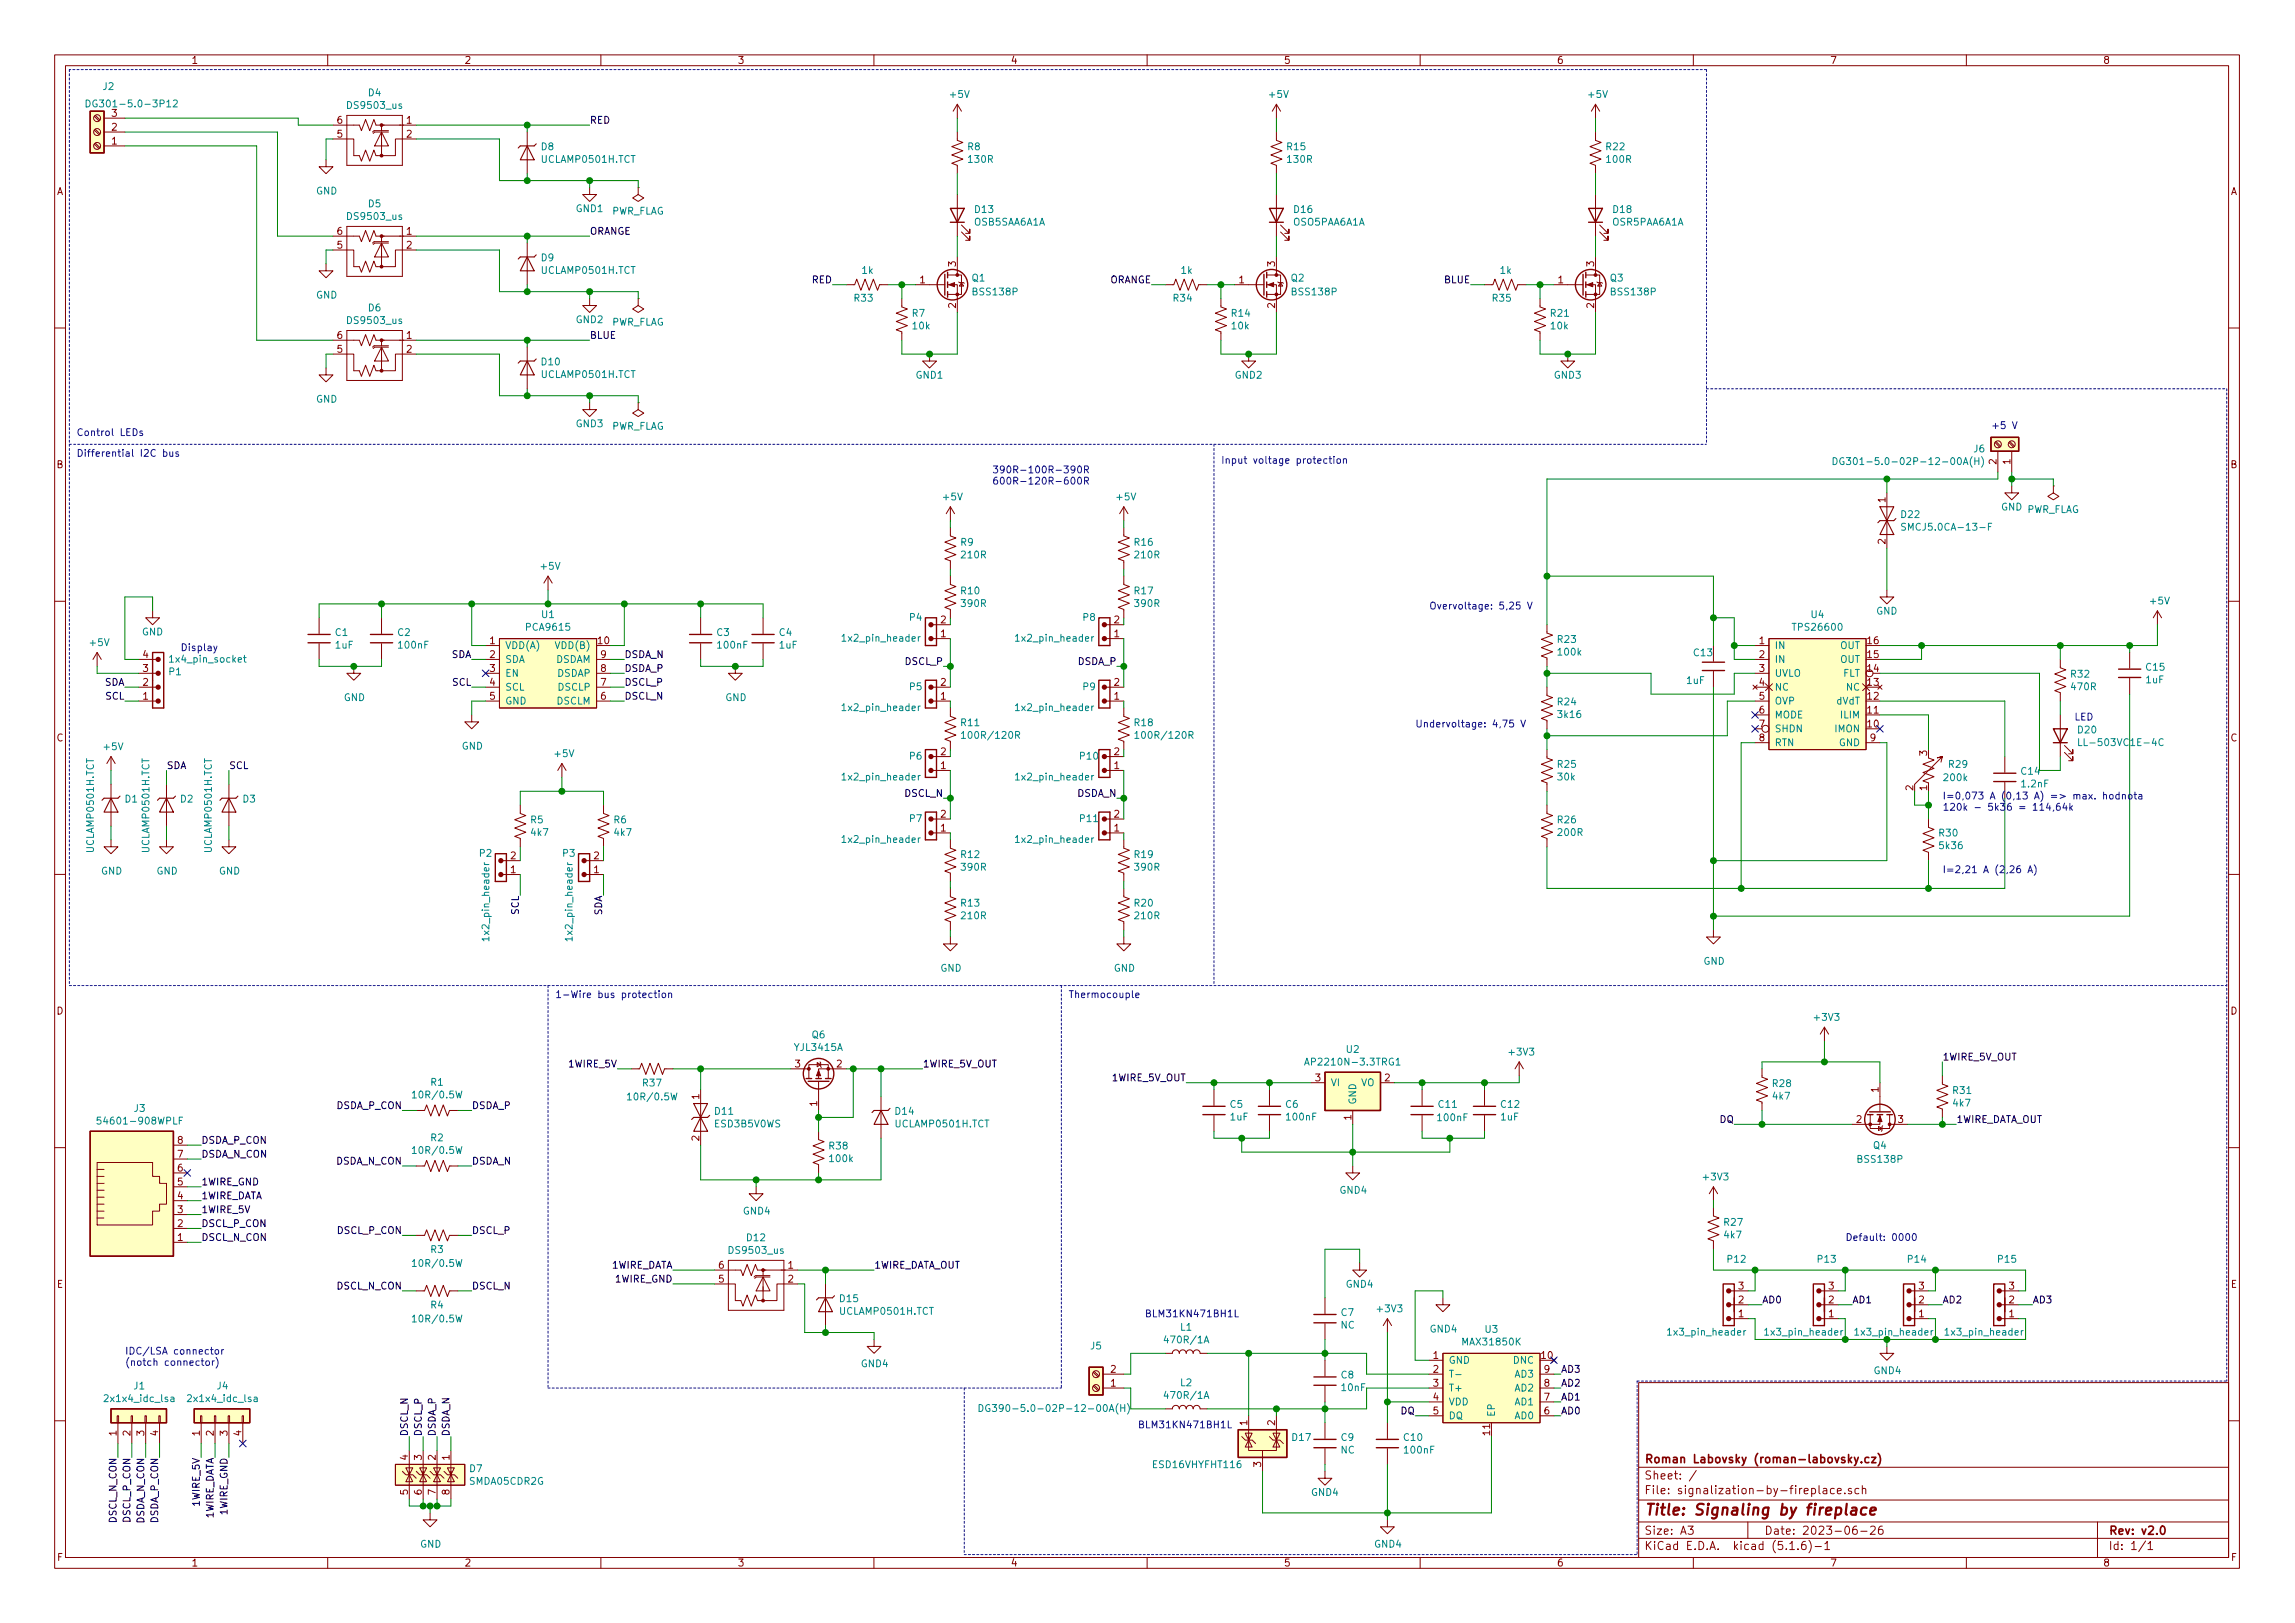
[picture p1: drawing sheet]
<svg xmlns="http://www.w3.org/2000/svg" width="420mm" height="297mm" viewBox="0 0 420 297" stroke-linecap="round" stroke-linejoin="round" font-family="sans-serif">
<defs><g id="words">
<text font-size="2.8" fill="#840000" x="301" y="277.3">Title: Signaling by fireplace</text>
<g font-size="2.1" fill="#840000">
<text x="301" y="267.8">Roman Labovsky (roman-labovsky.cz)</text>
<text x="301" y="273.5">File: signalization-by-fireplace.sch</text>
<text x="301" y="270.8">Sheet: /</text>
<text x="301" y="280.9">Size: A3</text>
<text x="323" y="280.9">Date: 2023-06-26</text>
<text x="386" y="280.9">Rev: v2.0</text>
<text x="301" y="283.7">KiCad E.D.A. kicad (5.1.6)-1</text>
<text x="386" y="283.7">Id: 1/1</text>
</g>
<g font-size="1.8" fill="#840000">
<text x="35" y="11.7">1</text>
<text x="85" y="11.7">2</text>
<text x="135" y="11.7">3</text>
<text x="185" y="11.7">4</text>
<text x="235" y="11.7">5</text>
<text x="285" y="11.7">6</text>
<text x="335" y="11.7">7</text>
<text x="385" y="11.7">8</text>
<text x="20.5" y="23.9">2</text>
<text x="61.7" y="22.6">6</text>
<text x="74.4" y="22.6">1</text>
<text x="20.5" y="26.5">1</text>
<text x="61.7" y="25.2">5</text>
<text x="74.4" y="25.2">2</text>
<text x="10.4" y="35.7">A</text>
<text x="408.4" y="35.7">A</text>
<text x="61.7" y="45.5">5</text>
<text x="61.7" y="43">6</text>
<text x="74.4" y="43">1</text>
<text x="74.4" y="45.5">2</text>
<text x="168.4" y="51.9">1</text>
<text x="175" y="48.8" transform="rotate(-90 175 48.8)">3</text>
<text x="226.8" y="51.9">1</text>
<text x="233.4" y="48.8" transform="rotate(-90 233.4 48.8)">3</text>
<text x="285.3" y="51.9">1</text>
<text x="291.8" y="48.8" transform="rotate(-90 291.8 48.8)">3</text>
<text x="175" y="56.4" transform="rotate(-90 175 56.4)">2</text>
<text x="233.4" y="56.4" transform="rotate(-90 233.4 56.4)">2</text>
<text x="291.8" y="56.4" transform="rotate(-90 291.8 56.4)">2</text>
<text x="61.7" y="64.6">5</text>
<text x="61.7" y="62">6</text>
<text x="74.4" y="62">1</text>
<text x="74.4" y="64.6">2</text>
<text x="10.4" y="85.7">B</text>
<text x="365.5" y="85" transform="rotate(-90 365.5 85)">2</text>
<text x="368" y="85" transform="rotate(-90 368 85)">1</text>
<text x="408.4" y="85.7">B</text>
<text x="345.2" y="92" transform="rotate(-90 345.2 92)">1</text>
<text x="345.2" y="99.6" transform="rotate(-90 345.2 99.6)">2</text>
<text x="89.7" y="117.9">1</text>
<text x="109.5" y="117.9">10</text>
<text x="172.2" y="116.6">1</text>
<text x="172.2" y="114.1">2</text>
<text x="204" y="116.6">1</text>
<text x="204" y="114.1">2</text>
<text x="322.1" y="117.9">1</text>
<text x="341.9" y="117.9">16</text>
<text x="26.2" y="125.5">2</text>
<text x="26.2" y="123">3</text>
<text x="26.2" y="120.4">4</text>
<text x="89.7" y="120.4">2</text>
<text x="89.7" y="123">3</text>
<text x="89.7" y="125.5">4</text>
<text x="110" y="125.5">7</text>
<text x="110" y="123">8</text>
<text x="110" y="120.4">9</text>
<text x="172.2" y="125.5">2</text>
<text x="204" y="125.5">2</text>
<text x="322.1" y="120.4">2</text>
<text x="322.1" y="123">3</text>
<text x="322.1" y="125.5">4</text>
<text x="341.9" y="125.5">13</text>
<text x="341.9" y="123">14</text>
<text x="341.9" y="120.4">15</text>
<text x="26.2" y="128.1">1</text>
<text x="89.7" y="128.1">5</text>
<text x="110" y="128.1">6</text>
<text x="172.2" y="128.1">1</text>
<text x="204" y="128.1">1</text>
<text x="322.1" y="128.1">5</text>
<text x="322.1" y="130.6">6</text>
<text x="341.9" y="130.6">11</text>
<text x="341.9" y="128.1">12</text>
<text x="10.4" y="135.7">C</text>
<text x="322.1" y="133.1">7</text>
<text x="322.1" y="135.7">8</text>
<text x="341.9" y="133.1">10</text>
<text x="342.4" y="135.7">9</text>
<text x="408.4" y="135.7">C</text>
<text x="172.2" y="140.8">1</text>
<text x="172.2" y="138.2">2</text>
<text x="204" y="140.8">1</text>
<text x="204" y="138.2">2</text>
<text x="352.8" y="138.3" transform="rotate(-90 352.8 138.3)">3</text>
<text x="172.2" y="149.6">2</text>
<text x="204" y="149.6">2</text>
<text x="350.3" y="144.7" transform="rotate(-90 350.3 144.7)">2</text>
<text x="352.8" y="144.7" transform="rotate(-90 352.8 144.7)">1</text>
<text x="172.2" y="152.2">1</text>
<text x="204" y="152.2">1</text>
<text x="93.5" y="159.8">1</text>
<text x="93.5" y="157.3">2</text>
<text x="108.7" y="159.8">1</text>
<text x="108.7" y="157.3">2</text>
<text x="10.4" y="185.7">D</text>
<text x="408.4" y="185.7">D</text>
<text x="145.6" y="195.4">3</text>
<text x="153.2" y="195.4">2</text>
<text x="240.8" y="197.9">3</text>
<text x="253.5" y="197.9">2</text>
<text x="128" y="201.2" transform="rotate(-90 128 201.2)">1</text>
<text x="149.6" y="202.4" transform="rotate(-90 149.6 202.4)">1</text>
<text x="343.9" y="199.9" transform="rotate(-90 343.9 199.9)">1</text>
<text x="32.5" y="209.3">8</text>
<text x="128" y="208.8" transform="rotate(-90 128 208.8)">2</text>
<text x="247.4" y="205" transform="rotate(-90 247.4 205)">1</text>
<text x="339.9" y="205.5">2</text>
<text x="347.5" y="205.5">3</text>
<text x="32.5" y="214.4">6</text>
<text x="32.5" y="211.9">7</text>
<text x="32.5" y="219.5">4</text>
<text x="32.5" y="217">5</text>
<text x="32.5" y="227.1">1</text>
<text x="32.5" y="224.6">2</text>
<text x="32.5" y="222">3</text>
<text x="131.6" y="232.2">6</text>
<text x="144.3" y="232.2">1</text>
<text x="10.4" y="235.7">E</text>
<text x="131.6" y="234.7">5</text>
<text x="144.3" y="234.7">2</text>
<text x="318.3" y="238.5">2</text>
<text x="318.3" y="236">3</text>
<text x="334.8" y="238.5">2</text>
<text x="334.8" y="236">3</text>
<text x="351.3" y="238.5">2</text>
<text x="351.3" y="236">3</text>
<text x="367.8" y="238.5">2</text>
<text x="367.8" y="236">3</text>
<text x="408.4" y="235.7">E</text>
<text x="318.3" y="241.1">1</text>
<text x="334.8" y="241.1">1</text>
<text x="351.3" y="241.1">1</text>
<text x="367.8" y="241.1">1</text>
<text x="203.4" y="251.2">2</text>
<text x="262.4" y="248.7">1</text>
<text x="262.4" y="251.2">2</text>
<text x="282.2" y="248.7">10</text>
<text x="282.7" y="251.2">9</text>
<text x="203.4" y="253.8">1</text>
<text x="262.4" y="253.8">3</text>
<text x="262.4" y="256.3">4</text>
<text x="282.7" y="256.3">7</text>
<text x="282.7" y="253.8">8</text>
<text x="21.3" y="262.8" transform="rotate(-90 21.3 262.8)">1</text>
<text x="23.9" y="262.8" transform="rotate(-90 23.9 262.8)">2</text>
<text x="26.4" y="262.8" transform="rotate(-90 26.4 262.8)">3</text>
<text x="29" y="262.8" transform="rotate(-90 29 262.8)">4</text>
<text x="36.6" y="262.8" transform="rotate(-90 36.6 262.8)">1</text>
<text x="39.1" y="262.8" transform="rotate(-90 39.1 262.8)">2</text>
<text x="41.7" y="262.8" transform="rotate(-90 41.7 262.8)">3</text>
<text x="44.2" y="262.8" transform="rotate(-90 44.2 262.8)">4</text>
<text x="228.3" y="260.9" transform="rotate(-90 228.3 260.9)">1</text>
<text x="233.4" y="260.9" transform="rotate(-90 233.4 260.9)">2</text>
<text x="262.4" y="258.9">5</text>
<text x="272.8" y="262.6" transform="rotate(-90 272.8 262.6)">11</text>
<text x="282.7" y="258.9">6</text>
<text x="74.7" y="267.2" transform="rotate(-90 74.7 267.2)">4</text>
<text x="77.2" y="267.2" transform="rotate(-90 77.2 267.2)">3</text>
<text x="79.8" y="267.2" transform="rotate(-90 79.8 267.2)">2</text>
<text x="82.3" y="267.2" transform="rotate(-90 82.3 267.2)">1</text>
<text x="230.9" y="268.5" transform="rotate(-90 230.9 268.5)">3</text>
<text x="74.7" y="273.6" transform="rotate(-90 74.7 273.6)">5</text>
<text x="77.2" y="273.6" transform="rotate(-90 77.2 273.6)">6</text>
<text x="79.8" y="273.6" transform="rotate(-90 79.8 273.6)">7</text>
<text x="82.3" y="273.6" transform="rotate(-90 82.3 273.6)">8</text>
<text x="10.5" y="285.7">F</text>
<text x="35" y="286.7">1</text>
<text x="85" y="286.7">2</text>
<text x="135" y="286.7">3</text>
<text x="185" y="286.7">4</text>
<text x="235" y="286.7">5</text>
<text x="285" y="286.7">6</text>
<text x="335" y="286.7">7</text>
<text x="385" y="286.7">8</text>
<text x="408.5" y="285.7">F</text>
</g>
<g font-size="1.8" fill="#008484">
<text x="18.9" y="16.5">J2</text>
<text x="67.5" y="17.6">D4</text>
<text x="174" y="17.9">+5V</text>
<text x="232.5" y="17.9">+5V</text>
<text x="290.9" y="17.9">+5V</text>
<text x="17.4" y="19.6">DG301-5.0-3P12</text>
<text x="20.5" y="21.4">3</text>
<text x="63.9" y="19.9">DS9503_us</text>
<text x="99.1" y="27.5">D8</text>
<text x="99.3" y="29.8">UCLAMP0501H.TCT</text>
<text x="177.2" y="27.5">R8</text>
<text x="177.4" y="29.8">130R</text>
<text x="235.7" y="27.5">R15</text>
<text x="235.8" y="29.8">130R</text>
<text x="294.1" y="27.5">R22</text>
<text x="294.2" y="29.8">100R</text>
<text x="57.9" y="35.6">GND</text>
<text x="63.9" y="40.2">DS9503_us</text>
<text x="67.5" y="37.9">D5</text>
<text x="105.5" y="38.8">GND1</text>
<text x="111.9" y="39.3">PWR_FLAG</text>
<text x="178.3" y="41.3">OSB5SAA6A1A</text>
<text x="178.5" y="39">D13</text>
<text x="236.7" y="41.3">OSO5PAA6A1A</text>
<text x="237" y="39">D16</text>
<text x="295.2" y="41.3">OSR5PAA6A1A</text>
<text x="295.4" y="39">D18</text>
<text x="99.1" y="47.8">D9</text>
<text x="99.3" y="50.1">UCLAMP0501H.TCT</text>
<text x="157.9" y="50.1">1k</text>
<text x="178" y="51.5">Q1</text>
<text x="216.3" y="50.1">1k</text>
<text x="236.4" y="51.5">Q2</text>
<text x="274.7" y="50.1">1k</text>
<text x="294.8" y="51.5">Q3</text>
<text x="57.9" y="54.6">GND</text>
<text x="63.9" y="59.3">DS9503_us</text>
<text x="67.5" y="57">D6</text>
<text x="105.5" y="59.1">GND2</text>
<text x="111.9" y="59.6">PWR_FLAG</text>
<text x="156.5" y="55.2">R33</text>
<text x="167" y="58">R7</text>
<text x="178.3" y="54.1">BSS138P</text>
<text x="214.9" y="55.2">R34</text>
<text x="225.5" y="58">R14</text>
<text x="236.7" y="54.1">BSS138P</text>
<text x="273.3" y="55.2">R35</text>
<text x="283.9" y="58">R21</text>
<text x="295.1" y="54.1">BSS138P</text>
<text x="167.2" y="60.3">10k</text>
<text x="225.6" y="60.3">10k</text>
<text x="284" y="60.3">10k</text>
<text x="99.2" y="66.9">D10</text>
<text x="99.3" y="69.2">UCLAMP0501H.TCT</text>
<text x="167.7" y="69.3">GND1</text>
<text x="226.2" y="69.3">GND2</text>
<text x="284.6" y="69.3">GND3</text>
<text x="57.9" y="73.7">GND</text>
<text x="105.5" y="78.2">GND3</text>
<text x="111.9" y="78.6">PWR_FLAG</text>
<text x="361.4" y="82.8">J6</text>
<text x="338.8" y="85.1">DG301-5.0-02P-12-00A(H)</text>
<text x="172.8" y="91.6">+5V</text>
<text x="204.5" y="91.6">+5V</text>
<text x="348.1" y="94.8">D22</text>
<text x="366.3" y="93.4">GND</text>
<text x="370.9" y="93.9">PWR_FLAG</text>
<text x="175.9" y="99.9">R9</text>
<text x="207.7" y="99.9">R16</text>
<text x="349.3" y="97.1">SMCJ5.0CA-13-F</text>
<text x="99.1" y="104.3">+5V</text>
<text x="176.1" y="102.2">210R</text>
<text x="207.9" y="102.2">210R</text>
<text x="99.2" y="113.1">U1</text>
<text x="166.6" y="113.6">P4</text>
<text x="176" y="108.8">R10</text>
<text x="176.1" y="111.1">390R</text>
<text x="198.3" y="113.6">P8</text>
<text x="207.7" y="108.8">R17</text>
<text x="207.9" y="111.1">390R</text>
<text x="331.6" y="113.1">U4</text>
<text x="343.5" y="112.5">GND</text>
<text x="393.8" y="110.6">+5V</text>
<text x="16.6" y="118.2">+5V</text>
<text x="26" y="116.3">GND</text>
<text x="61.4" y="116.4">C1</text>
<text x="61.4" y="118.7">1uF</text>
<text x="72.8" y="116.4">C2</text>
<text x="73.1" y="118.7">100nF</text>
<text x="92.5" y="118.8">VDD(A)</text>
<text x="96.5" y="115.4">PCA9615</text>
<text x="102" y="118.8">VDD(B)</text>
<text x="131.3" y="116.4">C3</text>
<text x="131.5" y="118.7">100nF</text>
<text x="142.7" y="116.4">C4</text>
<text x="142.7" y="118.7">1uF</text>
<text x="154.6" y="117.4">1x2_pin_header</text>
<text x="186.3" y="117.4">1x2_pin_header</text>
<text x="285.2" y="117.7">R23</text>
<text x="285.4" y="120">100k</text>
<text x="324.9" y="118.8">IN</text>
<text x="328.6" y="115.4">TPS26600</text>
<text x="336.9" y="118.8">OUT</text>
<text x="31" y="123.6">P1</text>
<text x="31.4" y="121.3">1x4_pin_socket</text>
<text x="92.5" y="121.3">SDA</text>
<text x="92.5" y="123.9">EN</text>
<text x="101.7" y="121.3">DSDAM</text>
<text x="102" y="123.9">DSDAP</text>
<text x="308.8" y="125.2">1uF</text>
<text x="310.2" y="120.1">C13</text>
<text x="324.9" y="121.3">IN</text>
<text x="324.9" y="123.9">UVLO</text>
<text x="336.9" y="121.3">OUT</text>
<text x="337.4" y="123.9">FLT</text>
<text x="379.2" y="124">R32</text>
<text x="392.9" y="125.1">1uF</text>
<text x="393" y="122.7">C15</text>
<text x="62.9" y="128.3">GND</text>
<text x="92.5" y="126.4">SCL</text>
<text x="92.5" y="128.9">GND</text>
<text x="101.9" y="128.9">DSCLM</text>
<text x="102.2" y="126.4">DSCLP</text>
<text x="132.8" y="128.3">GND</text>
<text x="154.6" y="130.1">1x2_pin_header</text>
<text x="166.6" y="126.3">P5</text>
<text x="186.3" y="130.1">1x2_pin_header</text>
<text x="198.3" y="126.3">P9</text>
<text x="285.2" y="129.1">R24</text>
<text x="285.4" y="131.4">3k16</text>
<text x="324.9" y="126.4">NC</text>
<text x="324.9" y="128.9">OVP</text>
<text x="324.9" y="131.5">MODE</text>
<text x="336.2" y="128.9">dVdT</text>
<text x="337.1" y="131.5">ILIM</text>
<text x="338" y="126.4">NC</text>
<text x="379.3" y="126.3">470R</text>
<text x="19.1" y="137.3">+5V</text>
<text x="84.5" y="137.2">GND</text>
<text x="176" y="132.9">R11</text>
<text x="176.9" y="135.2">100R/120R</text>
<text x="207.7" y="132.9">R18</text>
<text x="208.6" y="135.2">100R/120R</text>
<text x="324.9" y="134">SHDN</text>
<text x="324.9" y="136.6">RTN</text>
<text x="336" y="134">IMON</text>
<text x="336.7" y="136.6">GND</text>
<text x="380.5" y="134.2">D20</text>
<text x="381.7" y="136.5">LL-503VC1E-4C</text>
<text x="101.7" y="138.6">+5V</text>
<text x="154.6" y="142.8">1x2_pin_header</text>
<text x="166.6" y="139">P6</text>
<text x="186.3" y="142.8">1x2_pin_header</text>
<text x="197.8" y="139">P10</text>
<text x="285.2" y="140.5">R25</text>
<text x="285.3" y="142.8">30k</text>
<text x="356" y="143">200k</text>
<text x="356.8" y="140.5">R29</text>
<text x="370.1" y="141.8">C14</text>
<text x="22.9" y="146.9">D1</text>
<text x="33.1" y="146.9">D2</text>
<text x="44.5" y="146.9">D3</text>
<text x="370.2" y="144.1">1.2nF</text>
<text x="17.2" y="155.8" transform="rotate(-90 17.2 155.8)">UCLAMP0501H.TCT</text>
<text x="27.4" y="155.8" transform="rotate(-90 27.4 155.8)">UCLAMP0501H.TCT</text>
<text x="38.8" y="155.8" transform="rotate(-90 38.8 155.8)">UCLAMP0501H.TCT</text>
<text x="97.2" y="150.7">R5</text>
<text x="97.3" y="153">4k7</text>
<text x="112.4" y="150.7">R6</text>
<text x="112.5" y="153">4k7</text>
<text x="154.6" y="154.3">1x2_pin_header</text>
<text x="166.6" y="150.5">P7</text>
<text x="186.3" y="154.3">1x2_pin_header</text>
<text x="197.8" y="150.5">P11</text>
<text x="285.2" y="150.7">R26</text>
<text x="285.3" y="153">200R</text>
<text x="355.1" y="153.1">R30</text>
<text x="355.2" y="155.4">5k36</text>
<text x="18.5" y="160.1">GND</text>
<text x="28.7" y="160.1">GND</text>
<text x="40.1" y="160.1">GND</text>
<text x="87.8" y="156.8">P2</text>
<text x="103.1" y="156.8">P3</text>
<text x="176" y="157">R12</text>
<text x="176.1" y="159.3">390R</text>
<text x="207.7" y="157">R19</text>
<text x="207.9" y="159.3">390R</text>
<text x="176" y="165.9">R13</text>
<text x="207.7" y="165.9">R20</text>
<text x="89.6" y="171.8" transform="rotate(-90 89.6 171.8)">1x2_pin_header</text>
<text x="104.8" y="171.8" transform="rotate(-90 104.8 171.8)">1x2_pin_header</text>
<text x="176.1" y="168.2">210R</text>
<text x="207.9" y="168.2">210R</text>
<text x="172.2" y="177.8">GND</text>
<text x="203.9" y="177.8">GND</text>
<text x="311.9" y="176.6">GND</text>
<text x="148.7" y="190">Q6</text>
<text x="332.3" y="186.8">+3V3</text>
<text x="145.6" y="192.3">YJL3415A</text>
<text x="239.9" y="195">AP2210N-3.3TRG1</text>
<text x="246.5" y="192.7">U2</text>
<text x="276.4" y="193.2">+3V3</text>
<text x="24.6" y="203.5">J3</text>
<text x="76.1" y="201">10R/0.5W</text>
<text x="78.9" y="198.7">R1</text>
<text x="115.4" y="201.4">10R/0.5W</text>
<text x="117.8" y="198.8">R37</text>
<text x="225.2" y="202.8">C5</text>
<text x="235.4" y="202.8">C6</text>
<text x="243.6" y="198.8">VI</text>
<text x="248.3" y="202.2" transform="rotate(-90 248.3 202.2)">GND</text>
<text x="249.1" y="198.8">VO</text>
<text x="263.4" y="202.8">C11</text>
<text x="274.9" y="202.8">C12</text>
<text x="324.6" y="198.9">R28</text>
<text x="324.6" y="201.3">4k7</text>
<text x="357.6" y="200.2">R31</text>
<text x="357.7" y="202.5">4k7</text>
<text x="18.8" y="205.8">54601-908WPLF</text>
<text x="78.9" y="208.9">R2</text>
<text x="130.9" y="206.3">ESD3B5V0WS</text>
<text x="130.9" y="204">D11</text>
<text x="164" y="204">D14</text>
<text x="164.1" y="206.3">UCLAMP0501H.TCT</text>
<text x="225.3" y="205.1">1uF</text>
<text x="235.7" y="205.1">100nF</text>
<text x="263.3" y="205.2">100nF</text>
<text x="274.8" y="205.1">1uF</text>
<text x="76.1" y="211.2">10R/0.5W</text>
<text x="151.9" y="210.4">R38</text>
<text x="152" y="212.7">100k</text>
<text x="340.3" y="212.8">BSS138P</text>
<text x="343" y="210.3">Q4</text>
<text x="245.3" y="218.5">GND4</text>
<text x="312" y="216">+3V3</text>
<text x="136.1" y="222.3">GND4</text>
<text x="136.8" y="227.2">D12</text>
<text x="315.7" y="224.3">R27</text>
<text x="315.7" y="226.7">4k7</text>
<text x="76.1" y="231.9">10R/0.5W</text>
<text x="78.9" y="229.3">R3</text>
<text x="133.7" y="229.5">DS9503_us</text>
<text x="316.3" y="231.1">P12</text>
<text x="332.8" y="231.1">P13</text>
<text x="349.4" y="231.1">P14</text>
<text x="365.9" y="231.1">P15</text>
<text x="78.9" y="239.5">R4</text>
<text x="153.8" y="238.3">D15</text>
<text x="246.5" y="235.7">GND4</text>
<text x="76.1" y="242">10R/0.5W</text>
<text x="153.9" y="240.6">UCLAMP0501H.TCT</text>
<text x="213.7" y="245.9">470R/1A</text>
<text x="216.2" y="243.5">L1</text>
<text x="245.5" y="243.2">NC</text>
<text x="245.6" y="240.9">C7</text>
<text x="252.3" y="240.2">+3V3</text>
<text x="261.8" y="243.9">GND4</text>
<text x="271.9" y="243.9">U3</text>
<text x="305.7" y="244.4">1x3_pin_header</text>
<text x="323.5" y="244.4">1x3_pin_header</text>
<text x="340" y="244.4">1x3_pin_header</text>
<text x="356.5" y="244.4">1x3_pin_header</text>
<text x="157.7" y="250.2">GND4</text>
<text x="199.7" y="247">J5</text>
<text x="265.2" y="249.6">GND</text>
<text x="268" y="246.2">MAX31850K</text>
<text x="277.1" y="249.6">DNC</text>
<text x="343.1" y="251.5">GND4</text>
<text x="19.6" y="256.6">2x1x4_idc_lsa</text>
<text x="24.5" y="254.3">J1</text>
<text x="34.8" y="256.6">2x1x4_idc_lsa</text>
<text x="39.8" y="254.3">J4</text>
<text x="213.7" y="256">470R/1A</text>
<text x="216.2" y="253.7">L2</text>
<text x="245.6" y="252.3">C8</text>
<text x="245.7" y="254.6">10nF</text>
<text x="265.2" y="252.1">T-</text>
<text x="265.2" y="254.7">T+</text>
<text x="265.2" y="257.2">VDD</text>
<text x="277.4" y="257.2">AD1</text>
<text x="277.4" y="254.7">AD2</text>
<text x="277.4" y="252.1">AD3</text>
<text x="182.4" y="258.4">DG390-5.0-02P-12-00A(H)</text>
<text x="236.6" y="263.7">D17</text>
<text x="245.6" y="263.7">C9</text>
<text x="257.1" y="263.7">C10</text>
<text x="265.2" y="259.8">DQ</text>
<text x="273.7" y="259.4" transform="rotate(-90 273.7 259.4)">EP</text>
<text x="277.4" y="259.8">AD0</text>
<text x="86" y="269.4">D7</text>
<text x="211.4" y="268.7">ESD16VHYFHT116</text>
<text x="245.5" y="266">NC</text>
<text x="257.3" y="266">100nF</text>
<text x="86.1" y="271.7">SMDA05CDR2G</text>
<text x="240.1" y="273.8">GND4</text>
<text x="76.9" y="283.2">GND</text>
<text x="251.7" y="283.2">GND4</text>
</g>
<g font-size="1.8">
<text x="107.9" y="22.6">RED</text>
<text x="107.9" y="43">ORANGE</text>
<text x="148.7" y="51.9">RED</text>
<text x="203" y="51.9">ORANGE</text>
<text x="264.4" y="51.9">BLUE</text>
<text x="107.9" y="62">BLUE</text>
<text x="19.1" y="125.5">SDA</text>
<text x="82.6" y="120.4">SDA</text>
<text x="82.8" y="125.5">SCL</text>
<text x="114.3" y="120.4">DSDA_N</text>
<text x="114.3" y="125.5">DSCL_P</text>
<text x="114.3" y="123">DSDA_P</text>
<text x="165.7" y="121.7">DSCL_P</text>
<text x="197.3" y="121.7">DSDA_P</text>
<text x="19.3" y="128.1">SCL</text>
<text x="114.3" y="128.1">DSCL_N</text>
<text x="30.5" y="140.8">SDA</text>
<text x="41.9" y="140.8">SCL</text>
<text x="165.6" y="145.8">DSCL_N</text>
<text x="197.2" y="145.8">DSDA_N</text>
<text x="95" y="167.4" transform="rotate(-90 95 167.4)">SCL</text>
<text x="110.2" y="167.6" transform="rotate(-90 110.2 167.6)">SDA</text>
<text x="104.3" y="195.4">1WIRE_5V</text>
<text x="168.9" y="195.4">1WIRE_5V_OUT</text>
<text x="203.7" y="197.9">1WIRE_5V_OUT</text>
<text x="355.6" y="194.1">1WIRE_5V_OUT</text>
<text x="61.6" y="203">DSDA_P_CON</text>
<text x="86.4" y="203">DSDA_P</text>
<text x="36.8" y="209.3">DSDA_P_CON</text>
<text x="314.9" y="205.5">DQ</text>
<text x="358.1" y="205.5">1WIRE_DATA_OUT</text>
<text x="36.8" y="211.9">DSDA_N_CON</text>
<text x="61.5" y="213.1">DSDA_N_CON</text>
<text x="86.4" y="213.1">DSDA_N</text>
<text x="36.8" y="217">1WIRE_GND</text>
<text x="36.8" y="219.5">1WIRE_DATA</text>
<text x="36.8" y="224.6">DSCL_P_CON</text>
<text x="36.8" y="227.1">DSCL_N_CON</text>
<text x="36.8" y="222">1WIRE_5V</text>
<text x="61.8" y="225.8">DSCL_P_CON</text>
<text x="86.4" y="225.8">DSCL_P</text>
<text x="111.7" y="232.2">1WIRE_DATA</text>
<text x="160" y="232.2">1WIRE_DATA_OUT</text>
<text x="61.7" y="236">DSCL_N_CON</text>
<text x="86.4" y="236">DSCL_N</text>
<text x="112.7" y="234.7">1WIRE_GND</text>
<text x="322.6" y="238.5">AD0</text>
<text x="339.1" y="238.5">AD1</text>
<text x="355.6" y="238.5">AD2</text>
<text x="372.1" y="238.5">AD3</text>
<text x="285.8" y="251.2">AD3</text>
<text x="285.8" y="256.3">AD1</text>
<text x="285.8" y="253.8">AD2</text>
<text x="74.7" y="262.9" transform="rotate(-90 74.7 262.9)">DSCL_N</text>
<text x="77.2" y="262.9" transform="rotate(-90 77.2 262.9)">DSCL_P</text>
<text x="79.8" y="262.9" transform="rotate(-90 79.8 262.9)">DSDA_P</text>
<text x="82.3" y="262.9" transform="rotate(-90 82.3 262.9)">DSDA_N</text>
<text x="256.4" y="258.9">DQ</text>
<text x="285.8" y="258.9">AD0</text>
<text x="36.6" y="275.5" transform="rotate(-90 36.6 275.5)">1WIRE_5V</text>
<text x="21.3" y="278.7" transform="rotate(-90 21.3 278.7)">DSCL_N_CON</text>
<text x="23.9" y="278.6" transform="rotate(-90 23.9 278.6)">DSCL_P_CON</text>
<text x="26.4" y="278.9" transform="rotate(-90 26.4 278.9)">DSDA_N_CON</text>
<text x="29" y="278.8" transform="rotate(-90 29 278.8)">DSDA_P_CON</text>
<text x="39.1" y="278.2" transform="rotate(-90 39.1 278.2)">1WIRE_DATA</text>
<text x="41.7" y="277.3" transform="rotate(-90 41.7 277.3)">1WIRE_GND</text>
</g>
<g font-size="1.8" fill="#0000c2">
<text x="14" y="79.8">Control LEDs</text>
<text x="14" y="83.6">Differential I2C bus</text>
<text x="364.5" y="78.5">+5 V</text>
<text x="181.6" y="86.6">390R-100R-390R</text>
<text x="181.6" y="88.7">600R-120R-600R</text>
<text x="223.5" y="84.9">Input voltage protection</text>
<text x="261.6" y="111.5">Overvoltage: 5,25 V</text>
<text x="33" y="119.2">Display</text>
<text x="379.7" y="131.9">LED</text>
<text x="259.1" y="133.1">Undervoltage: 4,75 V</text>
<text x="355.6" y="146.3">I=0,073 A (0,13 A) =&gt; max. hodnota</text>
<text x="355.6" y="148.4">120k - 5k36 = 114,64k</text>
<text x="355.6" y="159.8">I=2,21 A (2,26 A)</text>
<text x="101.6" y="182.7">1-Wire bus protection</text>
<text x="195.6" y="182.7">Thermocouple</text>
<text x="337.8" y="227.1">Default: 0000</text>
<text x="209.5" y="241.1">BLM31KN471BH1L</text>
<text x="22.9" y="247.9">IDC/LSA connector</text>
<text x="22.9" y="250">(notch connector)</text>
<text x="208.3" y="261.4">BLM31KN471BH1L</text>
</g>
</g></defs>
<g fill="none" stroke="#840000" stroke-width=".18">
<path d="M10 10h400v277h-400zM12 12h396v273.1h-396zM60 10v2M110 10v2M160 10v2M175.3 19.1v2.5M175.3 19.1l-.8 1.3M175.3 19.1l.7 1.3M210 10v2M233.7 19.1v2.5M233.7 19.1l-.8 1.3M233.7 19.1l.7 1.3"/>
<path d="M260 10v2M292.1 19.1v2.5M292.1 19.1l-.8 1.3M292.1 19.1l.8 1.3M310 10v2M360 10v2M17.3 21.3l.8 .8M17.3 23.8l.8 .9M17.3 26.4l.8 .8M17.4 21.1l.9 .9M17.4 23.7l.9 .8M17.4 26.2l.9 .8"/>
<path d="M19 26.7h3.9M19 24.2h3.9M19 21.6h3.9M59.7 29.2v1.3h1.3l-1.3 1.3-1.3-1.3h1.3M61 25.4h3.8v3.1h1l.4 1 .7-2 .8 2 .8-2 .3 1h1v-2.6M61 22.9h4.8l.4 1 .7-2 .8 2 .8-2 .3 1h7.4M63.5 21.1h10.2zM63.5 21.1v9.2h10.2v-9.2M69.8 24.2l1.3 2.5h-2.5zM69.8 22.9v1M69.8 24.2v2.5M71.1 23.9h-2.6l-.3 .3"/>
<path d="M71.1 24.2h-2.5l-.3 .2M76.2 25.4h-3.8v3.1h-2.6M96.5 24.2v7.6M107.9 34.3v1.3h1.3l-1.3 1.3-1.2-1.3h1.2M116.8 34.3v1.3l1.1 .6-1.1 .7-1-.7 1-.6M116.8 34.3h.1M175.3 24.2v1.5l1 .4-2.1 .7 2.1 .8-2.1 .8 2.1 .7-2.1 .8 1.1 .4v1.5M175.3 35.6v7.6M233.7 24.2v1.5l1 .4-2 .7 2 .8-2 .8 2 .7-2 .8 1 .4v1.5M233.7 35.6v7.6M292.1 24.2v1.5l1 .4-2 .7 2 .8-2 .8 2 .7-2 .8 1 .4v1.5M292.1 35.6v7.6"/>
<path d="M59.7 48.3v1.3h1.3l-1.3 1.2-1.3-1.2h1.3M61 45.8h3.8v3h1l.4 1 .7-2 .8 2 .8-2 .3 1h1v-2.5M61 43.2h4.8l.4 1 .7-2 .8 2 .8-2 .3 1h7.4M63.5 41.4h10.2zM63.5 41.4v9.2h10.2v-9.2M69.8 44.5l1.3 2.5h-2.5zM69.8 43.2v1M69.8 44.5v2.5M71.1 44.2h-2.6l-.3 .3M71.1 44.5h-2.5l-.3 .2M76.2 45.8h-3.8v3h-2.6M96.5 44.5v7.6"/>
<path d="M107.9 54.6v1.3h1.3l-1.3 1.3-1.2-1.3h1.2M116.8 54.6v1.3l1.1 .7-1.1 .6-1-.6 1-.7M116.8 54.6h.1M154.9 52.1h1.6l.3-1 .8 2 .8-2 .7 2 .8-2 .8 2 .3-1h1.6M165.1 54.6v1.6l1 .4-2 .7 2 .8-2 .7 2 .8-2 .8 1 .3v1.6M167.6 52.1h5.4M173.5 52.1h1.8v5.1M173.5 50.3h2.5v3.6h-2.5M175.3 47v3.3M175.5 51.6l.1 .1h.8l.1 .2M176 51.7l.4 .7h-.8zM176 42.5l1.5 1.5v-.8v.8h-.7"/>
<path d="M176 41.2l1.5 1.5v-.8v.8h-.7M213.4 52.1h1.5l.4-1 .7 2 .8-2 .8 2 .7-2 .8 2 .4-1h1.5M223.5 54.6v1.6l1 .4-2 .7 2 .8-2 .7 2 .8-2 .8 1 .3v1.6M226.1 52.1h5.3M231.9 52.1h1.8v5.1M231.9 50.3h2.5v3.6h-2.5M233.7 47v3.3M233.9 51.6l.2 .1h.7l.1 .2M234.4 51.7l.4 .7h-.7zM234.4 42.5l1.6 1.5v-.8v.8h-.8M234.4 41.2l1.6 1.5v-.8v.8h-.8M271.8 52.1h1.5l.4-1 .7 2 .8-2 .8 2 .7-2 .8 2 .4-1h1.5"/>
<path d="M281.9 54.6v1.6l1.1 .4-2.1 .7 2.1 .8-2.1 .7 2.1 .8-2.1 .8 1 .3v1.6M284.5 52.1h5.3M290.3 52.1h1.8v5.1M290.3 50.3h2.6v3.6h-2.6M292.1 47v3.3M292.4 51.6l.1 .1h.7l.2 .2M292.9 51.7l.3 .7h-.7zM292.9 42.5l1.5 1.5v-.8v.8h-.8M292.9 41.2l1.5 1.5v-.8v.8h-.8M10 60h2M59.7 67.3v1.3h1.3l-1.3 1.3-1.3-1.3h1.3M61 64.8h3.8v3.1h1l.4 1 .7-2.1 .8 2.1 .8-2.1 .3 1.1h1v-2.6"/>
<path d="M61 62.3h4.8l.4 1 .7-2 .8 2 .8-2 .3 1h7.4M63.5 60.5h10.2zM63.5 60.5v9.1h10.2v-9.1M69.8 63.5l1.3 2.6h-2.5zM69.8 62.3v1M69.8 63.5v2.6M71.1 63.3h-2.6l-.3 .2M71.1 63.5h-2.5l-.3 .3M76.2 64.8h-3.8v3.1h-2.6M96.5 63.5v7.7M107.9 73.7v1.3h1.3l-1.3 1.2-1.2-1.2h1.2M116.8 73.7v1.3l1.1 .6-1.1 .6-1-.6 1-.6"/>
<path d="M116.8 73.7h.1M170.2 64.8v1.3h1.2l-1.2 1.2-1.3-1.2h1.3M228.6 64.8v1.3h1.3l-1.3 1.2-1.3-1.2h1.3M287 64.8v1.3h1.3l-1.3 1.2-1.3-1.2h1.3M408 60h2M174 96.6v1.5l1 .4-2 .7 2 .8-2 .7 2 .8-2 .8 1 .4v1.5M174 92.7v2.6M174 92.7l-.8 1.3M174 92.7l.8 1.3M205.7 96.6v1.5l1.1 .4-2.1 .7 2.1 .8-2.1 .7 2.1 .8-2.1 .8 1 .4v1.5M205.7 92.7v2.6M205.7 92.7l-.7 1.3"/>
<path d="M205.7 92.7l.8 1.3M345.4 90.2v10.2M365.3 81l.8 .9M365.4 80.8l.9 .9M365.8 82.6v3.8M367.8 81l.8 .9M368 80.8l.8 .9M368.3 88.9v1.3h1.3l-1.3 1.3-1.3-1.3h1.3M368.3 82.6v3.8M375.9 88.9v1.3l1 .6-1 .7-1-.7 1-.6M375.9 88.9h.1M10 110h2"/>
<path d="M17.8 119.4l-.8 1.3M17.8 119.4v2.6M17.8 119.4l.7 1.3M27.9 111.8v1.3h1.3l-1.3 1.2-1.2-1.2h1.2M58.4 113.1v2.9M58.4 117.8v2.9M69.8 113.1v2.9M69.8 117.8v2.9M88.9 118.1h2.5M91.4 116.9h17.8v12.7h-17.8zM100.3 105.4l-.7 1.3M100.3 105.4v2.6"/>
<path d="M100.3 105.4l.8 1.3M128.3 113.1v2.9M128.3 117.8v2.9M139.7 113.1v2.9M139.7 117.8v2.9M170.4 116.9h3.6M170.4 114.3h3.6M174 105.4v1.6l1 .4-2 .7 2 .8-2 .7 2 .8-2 .8 1 .3v1.6M202.2 116.9h3.5M202.2 114.3h3.5M205.7 105.4v1.6l1.1 .4-2.1 .7 2.1 .8-2.1 .7 2.1 .8-2.1 .8 1 .3v1.6M283.2 114.3v1.6l1 .3-2 .8 2 .8-2 .7 2 .8-2 .8 1 .3v1.6"/>
<path d="M313.7 118.1v2.9M321.3 118.1h2.5M323.8 116.9h17.8v20.3h-17.8zM345.4 108v1.3h1.3l-1.3 1.2-1.2-1.2h1.2M389.9 119.4v2.9M395 111.8l-.8 1.3M395 111.8v2.5M395 111.8l.7 1.3M408 110h2M20.3 138.5v2.5M20.3 138.5l-.7 1.2M20.3 138.5l.8 1.2"/>
<path d="M25.4 128.3h3.6M25.4 125.8h3.6M25.4 123.2h3.6M25.4 120.7h3.6M64.8 122v1.2h1.2l-1.2 1.3-1.3-1.3h1.3M86.4 130.8v1.3h1.2l-1.2 1.3-1.3-1.3h1.3M88.9 128.3h2.5M88.9 125.8h2.5M88.9 123.2h2.5M88.9 120.7h2.5M102.9 139.7l-.8 1.3M102.9 139.7v2.6"/>
<path d="M102.9 139.7l.7 1.3M109.2 128.3h2.6M109.2 125.8h2.6M109.2 123.2h2.6M109.2 120.7h2.6M134.6 122v1.2h1.3l-1.3 1.3-1.3-1.3h1.3M170.4 128.3h3.6M170.4 125.8h3.6M170.4 138.5h3.6M174 129.6v1.5l1 .4-2 .7 2 .8-2 .8 2 .7-2 .8 1 .4v1.5M202.2 128.3h3.5M202.2 125.8h3.5"/>
<path d="M202.2 138.5h3.5M205.7 129.6v1.5l1.1 .4-2.1 .7 2.1 .8-2.1 .8 2.1 .7-2.1 .8 1 .4v1.5M283.2 125.8v1.5l1 .4-2 .7 2 .8-2 .8 2 .7-2 .8 1 .4v1.5M283.2 137.2v1.5l1 .4-2 .8 2 .7-2 .8 2 .7-2 .8 1 .4v1.5M313.7 122.9v2.9M320.9 125.4l.8 .7M321.3 128.3h2.5M321.3 125.8h2.5M321.3 123.2h2.5M321.3 120.7h2.5M321.3 130.8h2.5M321.3 133.4h1.3"/>
<path d="M321.3 135.9h2.5M321.7 125.4l-.8 .7M323.2 125.1l1.3 1.3M324.5 125.1l-1.3 1.3M341 125.1l1.3 1.3M341.6 135.9h2.6M342.3 125.1l-1.3 1.3M343.8 125.4l.8 .7M344.6 125.4l-.8 .7M353.1 138.7l1 .4-2.1 .8 2.1 .7-2.1 .8 2.1 .7-2.1 .8 1.1 .4v.2M355.3 139.5l.3-1-1 .2 1-.2-5.1 5M367 138.5v2.9"/>
<path d="M377.2 120.7v1.5l1 .4-2 .8 2 .7-2 .8 2 .7-2 .8 1 .4v1.5M377.2 130.8v7.7M378 137.7l1.5 1.5v-.7v.7h-.8M378 136.4l1.5 1.6v-.8v.8h-.8M389.9 124.1v2.9M20.3 153.7v1.3h1.3l-1.3 1.2-1.3-1.2h1.3M20.3 143.5v7.7M30.5 153.7v1.3h1.2l-1.2 1.2-1.3-1.2h1.3M30.5 143.5v7.7M41.9 153.7v1.3h1.3l-1.3 1.2-1.3-1.2h1.3M41.9 143.5v7.7M91.7 157.5h3.5"/>
<path d="M95.2 147.4v1.5l1.1 .4-2.1 .7 2.1 .8-2.1 .7 2.1 .8-2.1 .8 1 .4v1.5M106.9 157.5h3.6M110.5 147.4v1.5l1 .4-2 .7 2 .8-2 .7 2 .8-2 .8 1 .4v1.5M170.4 141h3.6M170.4 152.4h3.6M170.4 149.9h3.6M174 153.7v1.5l1 .4-2 .8 2 .7-2 .8 2 .8-2 .7 1 .4v1.5M202.2 141h3.5M202.2 152.4h3.5M202.2 149.9h3.5M205.7 153.7v1.5l1.1 .4-2.1 .8 2.1 .7-2.1 .8 2.1 .8-2.1 .7 1 .4v1.5M283.2 147.4v1.5l1 .4-2 .7 2 .8-2 .7 2 .8-2 .8 1 .4v1.5"/>
<path d="M353.1 149.9v1.5l1 .4-2.1 .8 2.1 .7-2.1 .8 2.1 .7-2.1 .8 1.1 .4v1.5M367 143.2v2.9M10 160h2M91.7 160.1h3.5M106.9 160.1h3.6M174 162.6v1.5l1 .4-2 .8 2 .7-2 .8 2 .7-2 .8 1 .4v1.5M174 171.5v1.3h1.3l-1.3 1.2-1.3-1.2h1.3M205.7 162.6v1.5l1.1 .4-2.1 .8 2.1 .7-2.1 .8 2.1 .7-2.1 .8 1 .4v1.5M205.7 171.5v1.3h1.3l-1.3 1.2-1.2-1.2h1.2M313.7 170.2v1.3h1.3l-1.3 1.3-1.3-1.3h1.3M408 160h2M115.6 195.6h1.5l.4-1 .7 2 .8-2 .8 2 .7-2 .8 2 .4-1h1.5"/>
<path d="M128.3 199.4v10.2M144.8 195.6h3.3M148.1 197.4v-2.5h3.5v2.5M149.6 194.5l.6 .4-.6 .3zM149.9 197.9v5.3M150.1 194.3l.1 .2v.7l.2 .2M154.9 195.6h-5v1.8M222.2 199.4v2.9M232.4 199.4v2.9M240 198.2h2.6M252.7 198.2h2.6M260.3 199.4v2.9"/>
<path d="M271.8 199.4v2.9M278.1 194.3l-.7 1.3M278.1 194.3v2.6M278.1 194.3l.8 1.3M322.6 195.6v1.5l1 .4-2 .8 2 .7-2 .8 2 .8-2 .7 1 .4v1.5M334 188l-.8 1.3M334 188v2.5M334 188l.8 1.3M344.2 198.2v5.3M355.6 196.9v1.5l1 .4-2 .8 2 .7-2 .8 2 .7-2 .8 1 .4v1.5M10 210h2M17.8 219.1h1.2"/>
<path d="M17.8 217.8h1.2M17.8 216.6h1.2M17.8 212.8h10.1v2.5h1.3v1.3h1.3v3.8h-1.3v1.3h-1.3v2.5h-10.1zM17.8 215.3h1.2M17.8 214h1.2M31.7 219.7h2.6M31.7 217.2h2.6M31.7 214.7h2.6M31.7 212.1h2.6M31.7 209.6h2.6M76.2 203.2h1.5l.4-1 .8 2.1 .7-2.1 .8 2.1 .8-2.1 .7 2.1 .4-1.1h1.5M76.2 213.4h1.5l.4-1 .8 2 .7-2 .8 2 .8-2 .7 2 .4-1h1.5"/>
<path d="M138.4 217.2v1.3h1.3l-1.3 1.2-1.2-1.2h1.2M149.9 207v1.6l1 .4-2.1 .7 2.1 .8-2.1 .7 2.1 .8-2.1 .8 1.1 .3v1.6M161.3 200.7v7.6M222.2 204.2v2.8M232.4 204.2v2.8M247.6 213.4v1.3h1.3l-1.3 1.2-1.2-1.2h1.2M247.6 203.2v2.6M260.3 204.2v2.8M271.8 204.2v2.8M313.7 217.2l-.8 1.3M313.7 217.2v2.5M313.7 217.2l.8 1.3"/>
<path d="M342.4 204v2.5h3.5v-2.5M343.9 206.2l.7 .3-.7 .4zM344.2 204v1.8h-5.1M344.7 206l-.1 .2v.7l-.2 .1M345.9 205.8h3.3M408 210h2M17.8 222.9h1.2M17.8 221.7h1.2M17.8 220.4h1.2M31.7 227.4h2.6M31.7 224.8h2.6M31.7 222.3h2.6"/>
<path d="M76.2 236.3h1.5l.4-1.1 .8 2.1 .7-2.1 .8 2.1 .8-2.1 .7 2.1 .4-1h1.5M76.2 226.1h1.5l.4-1 .8 2 .7-2 .8 2 .8-2 .7 2 .4-1h1.5M130.8 235h3.8v3h1l.4 1.1 .8-2.1 .7 2.1 .8-2.1 .4 1h1v-2.5M130.8 232.4h4.8l.4 1.1 .8-2.1 .7 2.1 .8-2.1 .4 1h7.3M133.3 230.7h10.2zM133.3 230.7v9.1h10.2v-9.1M139.7 233.7l1.3 2.6h-2.6zM139.7 232.4v1.1M139.7 233.7v2.6M141 233.5h-2.7l-.3 .2M141 233.7h-2.6l-.2 .3M146 235h-3.8v3h-2.5"/>
<path d="M151.1 235v7.6M242.6 237.5v2.9M248.9 231.2v1.2h1.3l-1.3 1.3-1.3-1.3h1.3M264.2 237.5v1.3h1.2l-1.2 1.3-1.3-1.3h1.3M313.7 221v1.5l1 .4-2 .8 2 .7-2 .8 2 .8-2 .7 1 .4v1.5M316.5 236.3h3.5M316.5 238.8h3.5M333 236.3h3.5M333 238.8h3.5M349.5 236.3h3.6M349.5 238.8h3.6M366 236.3h3.6"/>
<path d="M366 238.8h3.6M21.5 259.1h.2v1.3h-.2zM24 259.1h.3v1.3h-.3zM26.5 259.1h.3v1.3h-.3zM29.1 259.1h.2v1.3h-.2zM36.7 259.1h.3v1.3h-.3zM39.2 259.1h.3v1.3h-.3zM41.8 259.1h.2v1.3h-.2zM44.3 259.1h.3v1.3h-.3zM160 245.1v1.3h1.3l-1.3 1.3-1.3-1.3h1.3M200.2 251.2l.8 .8M200.2 253.7l.8 .8"/>
<path d="M200.3 251l.9 .8M200.3 253.5l.9 .9M201.9 254h3.8M201.9 251.5h3.8M213.4 257.8h1.2a.63 .63 0 0 1 .7-.6 .63 .63 0 0 1 .6 .6 .63 .63 0 0 1 .6-.6 .63 .63 0 0 1 .7 .6 .63 .63 0 0 1 .6-.6 .63 .63 0 0 1 .6 .6 .63 .63 0 0 1 .7-.6 .63 .63 0 0 1 .6 .6h1.3M213.4 247.7h1.2a.63 .63 0 0 1 .7-.6 .63 .63 0 0 1 .6 .6 .63 .63 0 0 1 .6-.6 .63 .63 0 0 1 .7 .6 .63 .63 0 0 1 .6-.6 .63 .63 0 0 1 .6 .6 .63 .63 0 0 1 .7-.6 .63 .63 0 0 1 .6 .6h1.3M228.6 259.1v4.5M233.7 259.1v4.5M242.6 242.3v2.8M242.6 249v2.9M242.6 253.7v2.9M254 241.3v2.6"/>
<path d="M254 241.3l-.8 1.3M254 241.3l.8 1.3M261.6 254h2.6M261.6 251.5h2.6M261.6 249h2.6M261.6 256.6h2.6M261.6 259.1h2.6M264.2 247.7h17.7v12.7h-17.7zM281.9 254h2.6M281.9 251.5h2.6M281.9 256.6h2.6M281.9 259.1h2.6"/>
<path d="M284.1 248.6l.8 .7M284.9 248.6l-.8 .7M300 253h108v32.1h-108zM316.5 241.3h3.5M333 241.3h3.5M345.4 246.4v1.3h1.3l-1.3 1.3-1.2-1.3h1.2M349.5 241.3h3.6M366 241.3h3.6M10 260h2M21.6 260.4v3.8M24.1 260.4v3.8M26.7 260.4v3.8"/>
<path d="M29.2 260.4v3.8M36.8 260.4v3.8M39.4 260.4v3.8M41.9 260.4v3.8M44.4 260.4v3.8M72.4 268h12.7v3.8h-12.7zM73.7 269.3l.6 .6h1.3l.6 .6M74.3 268.6h1.3l-.7 1.3zM74.9 269.9l.7 1.3h-1.3zM74.9 265.5v8.9M76.2 269.3l.6 .6h1.3l.6 .6M77.5 269.9l.6 1.3h-1.3z"/>
<path d="M77.5 269.3v.6l.6-1.3h-1.3l.7 1.3M77.5 265.5v8.9M78.7 269.3l.7 .6h1.2l.7 .6M78.7 276.9v1.3h1.3l-1.3 1.2-1.2-1.2h1.2M79.4 268.6h1.2l-.6 1.3zM80 269.9l.6 1.3h-1.2zM80 265.5v8.9M81.3 269.3l.6 .6h1.3l.6 .6M82.5 269.9l.7 1.3h-1.3zM82.5 269.3v.6l.7-1.3h-1.3l.6 1.3M82.5 265.5v8.9M227.3 262.9l.7 .7h1.2l.7 .6"/>
<path d="M228.6 263.6v1.9h5.1v-1.9M228.6 263.6l.6 1.2h-1.2zM228.6 262.9v.7l.6-1.3h-1.2l.6 1.3M231.1 265.5v3.8M232.4 262.9l.6 .7h1.3l.6 .6M233 262.3h1.3l-.6 1.3zM233.7 263.6l.6 1.2h-1.3zM242.6 269.3v1.2h1.2l-1.2 1.3-1.3-1.3h1.3M242.6 260.4v2.9M242.6 265.1v2.9M254 278.2v1.2h1.3l-1.3 1.3-1.3-1.3h1.3M254 260.4v2.9"/>
<path d="M254 265.1v2.9M300 278.5h108M300 274.5h108M300 268.5h108M309 279.3h1l-.5 .6 .4 .1v.7l-.2 .1-.7-.1M310.5 269.1l-1.2 2M320 278.5v3M333 271.9v1.3l.2 .2M333.8 272.5h.6v.9M334.4 272.8h-.4l-.3 .2 .3 .4 .4-.1M335.8 272.5l-.4-.1-.3 .3 .1 .6 .2 .1 .4-.1M336.4 272.9l.7-.1-.1-.3-.4-.1-.2 .2v.7h.6"/>
<path d="M337.7 273.3v.1M338.9 272.5l-.3-.1-.2 .2 .1 .2 .4 .2v.3h-.5M339.9 279.3a.62 .62 0 0 0-.7 .6v.8l.3 .1 .5-.1v-.5l-.1-.3h-.4l-.3 .3M340.3 272.5l-.4-.1-.3 .3v.6l.3 .1 .4-.1M340.9 272.5l.2-.1 .4 .1 .1 .9M340.9 271.9v1.5M342.5 279.5l.2-.2h.3l.3 .2v.2v.2l-.9 .9h.9M344.6 279.3a.59 .59 0 0 0-.7 .6l.1 .8 .2 .1 .5-.1 .1-.5-.2-.3h-.4l-.3 .3M384 278.5v6.6M408 260h2M60 285.1v1.9M110 285.1v1.9"/>
<path d="M160 285.1v1.9M210 285.1v1.9M260 285.1v1.9M300 281.5h108M310 285.1v1.9M327.7 283.6h.8M329.2 283.5v.1M330.5 282.1a.59 .59 0 0 0-.7 .6v.6l.1 .2 .5 .1 .2-.1 .1-.5-.2-.3h-.4l-.3 .3M331.2 281.9a1.71 1.71 0 0 1 0 2.3M332.3 283h1.2M334.1 282.5l.4-.4v1.5M334.1 283.6h.8"/>
<path d="M340.7 280.2h1.1M360 285.1v1.9M392.8 282l-1.3 2M393.2 282.5l.5-.4v1.5M393.2 283.6h.9"/>
<circle cx="17.8" cy="21.6" r=".63"/>
<circle cx="17.8" cy="24.2" r=".63"/>
<circle cx="17.8" cy="26.7" r=".63"/>
<circle cx="365.8" cy="81.3" r=".63"/>
<circle cx="368.3" cy="81.3" r=".63"/>
<circle cx="323.2" cy="133.4" r=".63"/>
<circle cx="342.3" cy="123.2" r=".63"/>
<circle cx="200.7" cy="251.5" r=".63"/>
<circle cx="200.7" cy="254" r=".63"/>
</g>
<path d="M339.5 266.7l.4 1M340.2 266.7l-.5 1.4-.2 .1M340.8 267.6v.1M342.1 266.8l-.4-.1-.3 .3 .2 .6h.5M342.6 266.7h.8l-.8 1h.8M343.8 266a1.71 1.71 0 0 1 0 2.3M395.7 279.5l.2-.2a.81 .81 0 0 1 .6 .6 .81 .81 0 0 1-.3 .8l-.2 .1a.79 .79 0 0 1-.3-1.3z" fill="none" stroke="#840000" stroke-width=".3"/>
<path d="M339.1 276h.7v1.2M339.9 276.4l-.7 .1a.4 .4 0 0 0-.4 .3 .4 .4 0 0 0 .3 .4l.7-.1M341.7 276a.68 .68 0 0 0-1 .3v.7l.3 .2 .6-.1M342.4 276.6l1-.2v-.4l-.6-.1-.3 .3-.1 .9 .2 .1 .6-.1" fill="none" stroke="#840000" stroke-width=".41"/>
<g fill="none" stroke="#008484" stroke-width=".18">
<path d="M15.8 18.3a.64 .64 0 0 1 .7 .6 .64 .64 0 0 1-.7 .7zM31.7 18.4l.5-.1 .3 .4-.1 .2-.7 .7h.8M335.6 83.8a.64 .64 0 0 1 .7 .6 .64 .64 0 0 1-.7 .6zM337.5 83.8a.59 .59 0 0 0-.7 .6 .59 .59 0 0 0 .7 .6l.1-.5h-.2M338 83.8h.8l-.4 .4 .4 .2v.5l-.2 .1-.6-.1M348.8 95.8h-.4l-.2 .1v.4l.5 .2 .1 .3-.2 .2h-.5M361.1 83.6a1.47 1.47 0 0 0 0 1.9M361.5 83.8v1.2M361.5 84.4h.8M362.3 83.8v1.2M362.8 83.6a1.47 1.47 0 0 1 0 1.9M364 96.4h.5"/>
<path d="M364.6 95.8h-.6v1.2M44.8 119.9v1.1l.3 .2M168.1 116.5v.9M168.5 116.5l-.4 .2M199.9 116.5v.9M200.2 116.5l-.3 .2M44.6 120.4h.5M168.1 129.2v.9M168.5 129.2l-.4 .2M176 134.2l.4-.3v1.2M176 135.1h.8M185.9 134.5l.7-.1v-.4l-.2-.1h-.5v1.2"/>
<path d="M186.2 134.5l.5 .6M199.9 129.2v.9M200.2 129.2l-.3 .2M207.8 134.2l.3-.3v1.2M207.8 135.1h.7M217.7 134.5l.7-.1v-.4l-.2-.1h-.5v1.2M218 134.5l.4 .6M380.5 135.2v1.3h.7M396 135.3a.5 .5 0 0 0-.6 0 .5 .5 0 0 0-.2 .6l.3 .5 .3 .1 .2-.2M88.7 157.9v.2l.2 .1M88.7 158.2h.8M103.9 157.9l.1 .2 .1 .1"/>
<path d="M103.9 158.2h.8M168.1 141.9v.9M168.1 153.4v.8M168.5 141.9l-.4 .2M168.5 153.4l-.4 .2M199.9 141.9v.9M199.9 153.4v.8M200.2 141.9l-.3 .2M200.2 153.4l-.3 .2M83.5 199.7l.3 1.3 .2-1 .3 1 .3-1.3M238.8 194.9l.5-1.2 .4 1.2M239 194.6h.6"/>
<path d="M255.6 194l.4-.3v1.2M255.6 194.9h.7M18.4 204.5h-.6v.6l.1-.2 .5 .2v.5l-.2 .1-.4-.1M32.8 205.1h.4M33.4 204.5h-.6v1.2M75.5 200l.3-.3v1.3M75.5 210.2l.3-.4v1.3M75.5 201h.7M75.5 211.1h.7M83.5 209.8l.3 1.3 .2-.9 .3 .9 .3-1.3M114.9 200.4l.3-.4v1.3M114.9 201.3h.7"/>
<path d="M122.8 200l.3 1.3 .3-.9 .2 .9 .3-1.3M75.5 230.9l.3-.4v1.3M75.5 231.8h.7M83.5 230.5l.3 1.3 .2-.9 .3 .9 .3-1.3M31.3 255.7h.5l.1 .8M31.9 256h-.5l-.2 .2 .1 .3h.6M46.5 255.7h.5l.1 .8M47.1 256h-.4l-.2 .2v.3h.6M75.5 241l.3-.3v1.2M75.5 241.9h.7M83.5 240.7l.3 1.2 .2-.9 .3 .9 .3-1.2M179.2 257.1a.64 .64 0 0 1 .8 .6 .64 .64 0 0 1-.8 .6z"/>
<path d="M181.2 257.1a.59 .59 0 0 0-.8 .6 .59 .59 0 0 0 .8 .6v-.5h-.2M181.7 257.1h.7l-.4 .4 .4 .2v.5l-.2 .1-.5-.1M204.7 256.9a1.47 1.47 0 0 0 0 1.9M205.2 257.1v1.2M205.2 257.7h.7M205.9 257.1v1.2M206.4 256.9a1.47 1.47 0 0 1 0 1.9M220.4 255.9l.5-1.2 .4 1.2M220.4 245.8l.5-1.3 .4 1.3M220.6 255.6h.6M220.6 245.4h.6M266.5 251.6h1"/>
<path d="M319.3 243.5v.9M319.6 243.5l-.3 .2M337 243.5v.9M337.4 243.5l-.4 .2M353.5 243.5v.9M353.9 243.5l-.4 .2M370.1 243.5v.9M370.4 243.5l-.3 .2"/>
</g>
<g fill="none" stroke="#840000" stroke-width=".25">
<path d="M16.5 20.4h2.5v7.6h-2.5zM174 38.1h2.5l-1.2 2.6zM232.4 38.1h2.5l-1.2 2.6zM290.8 38.1h2.6l-1.3 2.6zM173 50.2v3.8M173.5 49.8v1M173.5 51.6v1M173.5 53.4v1M174 40.7h2.5M231.4 50.2v3.8M231.9 49.8v1M231.9 51.6v1"/>
<path d="M231.9 53.4v1M232.4 40.7h2.5M289.8 50.2v3.8M290.3 49.8v1M290.3 51.6v1M290.3 53.4v1M290.8 40.7h2.6M364.5 80h5.1v2.6h-5.1zM27.9 119.4h2.1v10.2h-2.1zM56.4 116.1h4.1M56.4 117.6h4.1M67.8 116.1h4.1"/>
<path d="M67.8 117.6h4.1M126.2 116.1h4.1M126.2 117.6h4.1M137.7 116.1h4M137.7 117.6h4M169.4 113.1h2v5h-2zM201.2 113.1h2v5h-2zM169.4 124.5h2v5.1h-2zM169.4 137.2h2v5.1h-2zM201.2 124.5h2v5.1h-2zM201.2 137.2h2v5.1h-2zM311.7 121.2h4"/>
<path d="M311.7 122.7h4M375.9 133.4h2.6l-1.3 2.5zM375.9 135.9h2.6M387.9 122.5h4M387.9 124h4M90.7 156.2h2v5.1h-2zM105.9 156.2h2v5.1h-2zM169.4 148.6h2v5.1h-2zM201.2 148.6h2v5.1h-2zM365 141.5h4.1M365 143h4.1M147.6 197.4h1"/>
<path d="M148 197.9h3.8M149.4 197.4h1M151.1 197.4h1M242.6 196.3h10.1v6.9h-10.1zM16.5 207h15.2v22.9h-15.2zM220.2 204h4.1M220.2 202.5h4.1M230.4 204h4M230.4 202.5h4M258.3 204h4.1M258.3 202.5h4.1M269.7 204h4.1"/>
<path d="M269.7 202.5h4.1M341.9 204h1M342.3 203.5h3.8M343.7 204h1M345.4 204h1.1M317.5 237.5v5.1M334 237.5v5.1M350.5 237.5v5.1M367 237.5v5.1M20.3 257.8h10.2v2.6h-10.2zM35.6 257.8h10.1v2.6h-10.1zM199.4 250.2h2.5v5.1h-2.5z"/>
<path d="M240.5 240.6h4.1M240.5 242.1h4.1M240.5 252h4.1M240.5 253.5h4.1M317.5 240.1v-5.1h-2v7.6M334 240.1v-5.1h-2v7.6M350.5 240.1v-5.1h-2v7.6M367 240.1v-5.1h-2v7.6M226.7 261.7h8.9v5h-8.9zM240.5 263.4h4.1M240.5 265h4.1M252 263.4h4"/>
<path d="M252 265h4"/>
<circle cx="174.4" cy="52.1" r="2.79"/>
<circle cx="232.8" cy="52.1" r="2.79"/>
<circle cx="291.2" cy="52.1" r="2.79"/>
<circle cx="149.9" cy="196.5" r="2.79"/>
<circle cx="344.2" cy="204.9" r="2.79"/>
</g>
<g fill="#ffffc2" stroke="#ffffc2" stroke-width=".18">
<path d="M72.4 268h12.7v3.8h-12.7z"/>
<path d="M20.3 257.8h10.2v2.6h-10.2z"/>
<path d="M16.5 207h15.2v22.9h-15.2z"/>
<path d="M91.4 116.9h17.8v12.7h-17.8z"/>
<path d="M323.8 116.9h17.8v20.3h-17.8z"/>
<path d="M35.6 257.8h10.1v2.6h-10.1z"/>
<path d="M364.5 80h5.1v2.6h-5.1z"/>
<path d="M16.5 20.4h2.5v7.6h-2.5z"/>
<path d="M199.4 250.2h2.5v5.1h-2.5z"/>
<path d="M242.6 196.3h10.1v6.9h-10.1z"/>
<path d="M226.7 261.7h8.9v5h-8.9z"/>
<path d="M264.2 247.7h17.7v12.7h-17.7z"/>
</g>
<g fill="none" stroke="#840000" stroke-width=".46">
<circle cx="170.4" cy="114.3" r=".25"/>
<circle cx="170.4" cy="116.9" r=".25"/>
<circle cx="202.2" cy="114.3" r=".25"/>
<circle cx="202.2" cy="116.9" r=".25"/>
<circle cx="29" cy="128.3" r=".25"/>
<circle cx="29" cy="125.8" r=".25"/>
<circle cx="29" cy="123.2" r=".25"/>
<circle cx="29" cy="120.7" r=".25"/>
<circle cx="170.4" cy="138.5" r=".25"/>
<circle cx="170.4" cy="125.8" r=".25"/>
<circle cx="170.4" cy="128.3" r=".25"/>
<circle cx="202.2" cy="138.5" r=".25"/>
<circle cx="202.2" cy="125.8" r=".25"/>
<circle cx="202.2" cy="128.3" r=".25"/>
<circle cx="91.7" cy="157.5" r=".25"/>
<circle cx="106.9" cy="157.5" r=".25"/>
<circle cx="170.4" cy="152.4" r=".25"/>
<circle cx="170.4" cy="141" r=".25"/>
<circle cx="170.4" cy="149.9" r=".25"/>
<circle cx="202.2" cy="152.4" r=".25"/>
<circle cx="202.2" cy="149.9" r=".25"/>
<circle cx="202.2" cy="141" r=".25"/>
<circle cx="91.7" cy="160.1" r=".25"/>
<circle cx="106.9" cy="160.1" r=".25"/>
<circle cx="316.5" cy="238.8" r=".25"/>
<circle cx="316.5" cy="236.3" r=".25"/>
<circle cx="333" cy="238.8" r=".25"/>
<circle cx="333" cy="236.3" r=".25"/>
<circle cx="349.5" cy="236.3" r=".25"/>
<circle cx="349.5" cy="238.8" r=".25"/>
<circle cx="366" cy="238.8" r=".25"/>
<circle cx="366" cy="236.3" r=".25"/>
<circle cx="316.5" cy="241.3" r=".25"/>
<circle cx="333" cy="241.3" r=".25"/>
<circle cx="349.5" cy="241.3" r=".25"/>
<circle cx="366" cy="241.3" r=".25"/>
</g>
<g fill="none" stroke="#840000" stroke-width=".2">
<path d="M69.8 22.9h.1M96.5 26.7l1.3 2.5h-2.6zM98.2 26.3l-.4 .4h-2.6l-.3 .4M69.8 43.2h.1M96.5 47l1.3 2.6h-2.6zM98.2 46.6l-.4 .4h-2.6l-.3 .4M69.8 62.3h.1M96.5 66.1l1.3 2.5h-2.6zM98.2 65.7l-.4 .4h-2.6l-.3 .4M344.2 92.7h2.5l-1.3 2.6zM345.4 95.3l1.3 2.5h-2.5zM347.1 94.9l-.4 .4h-2.5l-.4 .4"/>
<path d="M20.3 146.1l1.3 2.5h-2.6zM22 145.7l-.4 .4h-2.6l-.3 .4M30.5 146.1l1.2 2.5h-2.5zM32.1 145.7l-.4 .4h-2.5l-.4 .4M41.9 146.1l1.3 2.5h-2.6zM43.6 145.7l-.4 .4h-2.6l-.3 .4M127 202h2.5l-1.2 2.5zM128.3 204.5l1.2 2.5h-2.5zM129.9 204.1l-.4 .4h-2.5l-.4 .4M161.3 203.2l1.3 2.6h-2.6zM162.9 202.9l-.3 .3h-2.6l-.4 .4M139.7 232.4h.1"/>
<path d="M151.1 237.5l1.3 2.6h-2.5zM152.8 237.1l-.4 .4h-2.5l-.4 .4"/>
</g>
<g fill="#840000" stroke="#840000" stroke-width=".18">
<path d="M290.6 52.1l1-.4v.8z"/>
<path d="M232.2 52.1l1-.4v.8z"/>
<path d="M173.7 52.1l1.1-.4v.8z"/>
<path d="M344.2 204.3l.4 1h-.8z"/>
<path d="M149.9 195.9l.3 1h-.7z"/>
<circle cx="139.7" cy="238" r=".25"/>
<circle cx="139.7" cy="232.4" r=".25"/>
<circle cx="292.1" cy="53.9" r=".25"/>
<circle cx="292.1" cy="50.3" r=".25"/>
<circle cx="233.7" cy="53.9" r=".25"/>
<circle cx="233.7" cy="50.3" r=".25"/>
<circle cx="175.3" cy="53.9" r=".25"/>
<circle cx="175.3" cy="50.3" r=".25"/>
<circle cx="342.4" cy="205.8" r=".25"/>
<circle cx="345.9" cy="205.8" r=".25"/>
<circle cx="69.8" cy="67.9" r=".25"/>
<circle cx="69.8" cy="62.3" r=".25"/>
<circle cx="69.8" cy="28.5" r=".25"/>
<circle cx="69.8" cy="22.9" r=".25"/>
<circle cx="69.8" cy="48.8" r=".25"/>
<circle cx="69.8" cy="43.2" r=".25"/>
<circle cx="151.6" cy="195.6" r=".25"/>
<circle cx="148.1" cy="195.6" r=".25"/>
</g>
<g fill="none" stroke="#0000c2" stroke-width=".18" stroke-dasharray=".4 .4">
<path d="M12.7 12.7v167.7M312.4 12.7v68.6M312.4 12.7h-299.7M312.4 71.2h95.3M407.7 71.2v181.6M12.7 81.3h299.7M222.2 81.3v99.1M12.7 180.4h395M100.3 180.4v73.6M194.3 180.4v73.6M100.3 254h94M176.5 254v30.5"/>
<path d="M299.7 252.8h108M299.7 252.8v31.7M176.5 284.5h123.2"/>
</g>
<g fill="none" stroke="#008400" stroke-width=".18">
<path d="M22.9 26.7h24.1v35.6h14M22.9 21.6h31.7v1.3h6.4M22.9 24.2h27.9v19h10.2M61 25.4h-1.3v3.8M76.2 25.4h15.2v7.7h25.4v1.2M76.2 22.9h31.7M96.5 22.9v1.3M96.5 31.8v1.3M107.9 33.1v1.2M175.3 21.6v2.6M175.3 31.8v3.8M233.7 21.6v2.6"/>
<path d="M233.7 31.8v3.8M292.1 21.6v2.6M292.1 31.8v3.8M61 45.8h-1.3v2.5M76.2 45.8h15.2v7.6h25.4v1.2M76.2 43.2h31.7M96.5 43.2v1.3M96.5 52.1v1.3M107.9 53.4v1.2M152.4 52.1h2.5M162.6 52.1h5M165.1 52.1v2.5"/>
<path d="M175.3 57.2v7.6h-10.2v-2.5M175.3 43.2v3.8M210.8 52.1h2.6M221 52.1h5.1M223.5 52.1v2.5M233.7 57.2v7.6h-10.2v-2.5M233.7 43.2v3.8M269.2 52.1h2.6M279.4 52.1h5.1M281.9 52.1v2.5M292.1 57.2v7.6h-10.2v-2.5M292.1 43.2v3.8"/>
<path d="M61 64.8h-1.3v2.5M76.2 64.8h15.2v7.6h25.4v1.3M76.2 62.3h31.7M96.5 62.3v1.2M96.5 71.2v1.2M107.9 72.4v1.3M174 95.3v1.3M205.7 95.3v1.3M345.4 87.7v2.5M365.8 86.4v1.3h-82.6v26.6M368.3 87.7h7.6v1.2M368.3 86.4v2.5"/>
<path d="M27.9 111.8v-2.5h-5v11.4h2.5M58.4 113.1v-2.6h81.3v2.6M69.8 110.5v2.6M86.4 110.5v7.6h2.5M100.3 108v2.5M114.3 110.5v7.6h-2.5M128.3 110.5v2.6M174 104.2v1.2M174 113.1v1.2M174 116.9v8.9M205.7 104.2v1.2M205.7 113.1v1.2"/>
<path d="M205.7 116.9v8.9M283.2 105.4h30.5v12.7M313.7 113.1h3.8v7.6h3.8M317.5 118.1h3.8M345.4 100.4v7.6M351.8 118.1v2.6h-7.6M377.2 118.1v2.6M389.9 118.1v1.3M395 114.3v3.8h-50.8M17.8 122v1.2h7.6M22.9 125.8h2.5M22.9 128.3h2.5"/>
<path d="M58.4 120.7v1.3h11.4v-1.3M86.4 120.7h2.5M86.4 125.8h2.5M88.9 128.3h-2.5v2.5M111.8 120.7h2.5M111.8 123.2h2.5M111.8 125.8h2.5M111.8 128.3h2.5M128.3 120.7v1.3h11.4v-1.3M172.7 122h1.3M174 128.3v1.3M174 137.2v1.3"/>
<path d="M204.5 122h1.2M205.7 128.3v1.3M205.7 137.2v1.3M283.2 122v3.8M283.2 133.4v3.8M283.2 123.2h19.1v3.8h15.2v-3.8h3.8M313.7 125.8v44.4M321.3 128.3h-5.1v6.4h-33M321.3 135.9h-2.5v26.7M344.2 135.9h1.2v21.6h-31.7M344.2 123.2h29.2v17.8h3.8v-2.5M344.2 128.3h22.8v10.2"/>
<path d="M344.2 130.8h8.9v6.4M377.2 128.3v2.5M389.9 127v40.7h-76.2M20.3 141v2.5M20.3 151.2v2.5M30.5 141v2.5M30.5 151.2v2.5M41.9 141v2.5M41.9 151.2v2.5M95.2 147.4v-2.6h15.3v2.6M95.2 155v2.5M102.9 142.3v2.5"/>
<path d="M110.5 155v2.5M172.7 146.1h1.3M174 141v8.9M174 152.4v1.3M204.5 146.1h1.2M205.7 141v8.9M205.7 152.4v1.3M283.2 144.8v2.6M350.5 144.8v2.6h2.6M353.1 144.8v5.1M353.1 157.5v5.1M367 146.1v16.5h-83.8v-7.6"/>
<path d="M95.2 160.1v3.8M110.5 160.1v3.8M174 161.3v1.3M174 170.2v1.3M205.7 161.3v1.3M205.7 170.2v1.3M113 195.6h2.6M123.2 195.6h21.6M128.3 195.6v3.8M154.9 195.6h14M156.2 195.6v8.9h-6.3M161.3 195.6v5.1"/>
<path d="M217.2 198.2h22.8M222.2 198.2v1.2M232.4 198.2v1.2M260.3 198.2v1.2M271.8 198.2v1.2M278.1 196.9v1.3h-22.8M322.6 195.6v-1.3h21.6v3.9M334 190.5v3.8M355.6 194.3v2.6M34.3 209.6h2.5M34.3 212.1h2.5M34.3 219.7h2.5"/>
<path d="M34.3 217.2h2.5M73.7 203.2h2.5M73.7 213.4h2.5M83.8 203.2h2.6M83.8 213.4h2.6M138.4 215.9v1.3M149.9 203.2v3.8M149.9 214.7v1.2M161.3 208.3v7.6h-33v-6.3M222.2 207v1.3h10.2v-1.3M227.3 208.3v2.6h38.1v-2.6M247.6 205.8v7.6"/>
<path d="M260.3 207v1.3h11.5v-1.3M313.7 219.7v1.3M317.5 205.8h21.6M322.6 203.2v2.6M349.2 205.8h8.9M355.6 204.5v1.3M34.3 224.8h2.5M34.3 227.4h2.5M34.3 222.3h2.5M73.7 236.3h2.5M73.7 226.1h2.5M83.8 236.3h2.6"/>
<path d="M83.8 226.1h2.6M123.2 235h7.6M123.2 232.4h7.6M146 235h1.3v8.9h12.7v1.2M146 232.4h14M151.1 232.4v2.6M248.9 231.2v-2.6h-6.3v8.9M264.2 237.5v-1.2h-5.1v12.7h2.5M313.7 228.6v3.8h57.1v3.9h-1.2M320 238.8h2.6M321.3 232.4v3.9h-1.3M336.5 238.8h2.6"/>
<path d="M337.8 232.4v3.9h-1.3M353.1 238.8h2.5M354.3 232.4v3.9h-1.2M369.6 238.8h2.5M151.1 242.6v1.3M205.7 254h1.3v3.8h6.4M213.4 247.7h-6.4v3.8h-1.3M221 247.7h29.2v3.8h11.4M228.6 247.7v11.4M233.7 257.8v1.3M242.6 245.1v3.9M242.6 256.6v3.8"/>
<path d="M254 256.6h7.6M254 243.9v16.5M259.1 259.1h2.5M261.6 254h-11.4v3.8h-29.2M284.5 251.5h1.2M284.5 254h1.2M284.5 256.6h1.2M284.5 259.1h1.2M320 241.3h1.3v3.8h49.5v-3.8h-1.2M336.5 241.3h1.3v3.8M345.4 245.1v1.3M353.1 241.3h1.2v3.8"/>
<path d="M21.6 264.2v2.5M24.1 264.2v2.5M26.7 264.2v2.5M29.2 264.2v2.5M36.8 264.2v2.5M39.4 264.2v2.5M41.9 264.2v2.5M74.9 274.4v1.2h7.6v-1.2M74.9 262.9v2.6M77.5 262.9v2.6M77.5 274.4v1.2M78.7 275.6v1.3"/>
<path d="M80 262.9v2.6M80 274.4v1.2M82.5 262.9v2.6M242.6 268v1.3M254 268v10.2M273 262.9v14h-41.9v-7.6"/>
</g>
<g fill="none" stroke="#0000c2" stroke-width=".18">
<path d="M24.4 78.4a.64 .64 0 0 1 .7 .7 .64 .64 0 0 1-.7 .6zM26.1 78.9h-.3l-.2 .2 .1 .1 .4 .2v.3h-.5M368.4 77.2l.5 1.2 .4-1.2M29.9 82.7h.4l.3 .2-.2 .6h-.5M29.9 82.3v1.2M31.1 82.7v.8h.3l.2-.1M31.6 82.7v.8M32.7 82.7h-.3l-.2 .2v.1l.5 .2v.3h-.5M196.2 87.5l.2-.2a.67 .67 0 0 1 .4 .7 .67 .67 0 0 1-.4 .6l-.3-.5zM196.8 85.8l-.3 .3-.3-.1-.1-.2 .1-.4 .3-.1 .2 .1a.84 .84 0 0 1-.3 1.1h-.2M197.4 85.4l.2-.1a.69 .69 0 0 1 .4 .6 .69 .69 0 0 1-.4 .6l-.3-.2v-.2zM197.4 87.5l.2-.2a.69 .69 0 0 1 .4 .7 .69 .69 0 0 1-.4 .6l-.3-.2v-.3z"/>
<path d="M198.6 85.9h.6v-.5l-.6-.1v1.2M198.6 88l.6-.1v-.4l-.6-.2v1.3M198.9 85.9l.4 .6M198.9 88l.4 .6M242.9 84h-.3l-.3 .2 .1 .5h.5M243.3 84h.5M243.5 83.5v1.1l.3 .2M244.2 83.5v.2M244.2 84v.8M244.8 84.1l.2-.1 .4 .1v.5l-.1 .1-.3 .1-.2-.1zM245.9 84.1l.3-.1h.3v.8M245.9 84v.8"/>
<path d="M39.1 118.2l.3 .9M39.7 118.2l-.4 1.2-.2 .1M278.3 110.2h-.7v.6l.2-.1 .4 .1 .1 .5-.2 .2-.5-.2M279.7 110.2l.4 1.3 .4-1.3M277 131.8h-.6v.6l.5-.1 .2 .2v.3l-.2 .3-.5-.2M278.4 131.8l.5 1.3 .4-1.3M369.8 158.5h-.4a.87 .87 0 0 0 0 1.2l.5-.1v-.5l-.5-.2-.2 .3M371.3 159.7l.4-1.2 .4 1.2M371.4 159.4h.6M372.4 158.3a1.47 1.47 0 0 1 0 1.9M373.5 147.4l.3-.4v1.3M373.5 148.3h.7"/>
<path d="M375 147l-.4 .9h.8M375.3 147.5v.8M376 148.2l-.1 .3M377.1 147l-.4 .1a.87 .87 0 0 0 0 1.2l.4-.1v-.6l-.4-.1-.2 .3M378 147l-.3 .9h.8M378.3 147.5v.8M378.9 147v1.3M379.1 147.8l.3 .5M379.4 147.5l-.5 .4M385.1 145.5l.2-.1 .3 .1v.7M385.1 145v1.2M386.3 145.5l.1-.1 .4 .1 .1 .5-.2 .2h-.3l-.1-.1z"/>
<path d="M388 145.5l-.4-.1-.3 .2 .2 .6h.5M388 145v1.2M388.6 145.5l.1-.1 .4 .1v.7M388.6 145.4v.8M389.8 145.5l.3-.1 .2 .2-.1 .6h-.3l-.2-.1zM390.7 145.4h.5M390.9 145v1.1l.3 .1M391.6 145.5h.5v.7M392.1 145.7l-.4 .1-.2 .1 .1 .3h.5M119.4 181.8l-.4-.1-.2 .3 .1 .5h.5M119.7 181.7h.5M119.9 181.3v1.1l.3 .2"/>
<path d="M120.6 181.3v.1M120.6 181.7v.9M121.3 181.8l.3-.1 .3 .3-.2 .5-.3 .1-.1-.1zM122.4 181.9l.2-.2 .3 .1 .1 .8M122.4 181.7v.9M207.3 181.3v1.1l.2 .2M207.9 182.2l.6-.1v-.3l-.4-.1-.2 .2 .1 .6h.5M226.1 239.7v1.3h.6M349 225.9l.2-.1a.69 .69 0 0 1 .4 .6 .69 .69 0 0 1-.4 .6l-.3-.2v-.2zM350.2 225.9l.2-.1a.67 .67 0 0 1 .4 .6 .67 .67 0 0 1-.4 .6l-.3-.4zM36.8 249.1h.5M37 248.6v1.1l.3 .2"/>
<path d="M37.8 249.1h.3l.3 .2-.2 .5-.3 .1-.2-.2zM38.5 247h.5M38.7 246.6v1.1l.3 .1M38.9 249.1v.8M39.2 249.1l-.3 .2M39.5 247.1l.3-.1 .2 .1-.1 .7h-.3l-.2-.2zM39.5 248.4a1.4 1.4 0 0 1 0 2M40.6 247v.8M40.9 247l-.3 .2M224.9 241h.7M223.6 261.3h.7M224.9 260.1v1.2h.6"/>
</g>
<g fill="#008400" stroke="#008400" stroke-width=".25">
<circle cx="205.7" cy="122" r=".51"/>
<circle cx="138.4" cy="215.9" r=".51"/>
<circle cx="227.3" cy="208.3" r=".51"/>
<circle cx="222.3" cy="198.2" r=".51"/>
<circle cx="265.4" cy="208.3" r=".51"/>
<circle cx="322.6" cy="205.8" r=".51"/>
<circle cx="247.7" cy="210.9" r=".51"/>
<circle cx="355.6" cy="205.8" r=".51"/>
<circle cx="254" cy="256.6" r=".51"/>
<circle cx="351.8" cy="118.1" r=".51"/>
<circle cx="334" cy="194.3" r=".51"/>
<circle cx="283.2" cy="134.7" r=".51"/>
<circle cx="242.6" cy="257.8" r=".51"/>
<circle cx="313.7" cy="113.1" r=".51"/>
<circle cx="134.6" cy="122" r=".51"/>
<circle cx="64.8" cy="122" r=".51"/>
<circle cx="287" cy="64.8" r=".51"/>
<circle cx="228.6" cy="64.8" r=".51"/>
<circle cx="170.2" cy="64.8" r=".51"/>
<circle cx="149.9" cy="204.5" r=".51"/>
<circle cx="242.6" cy="247.7" r=".51"/>
<circle cx="161.3" cy="195.6" r=".51"/>
<circle cx="271.8" cy="198.2" r=".51"/>
<circle cx="149.9" cy="215.9" r=".51"/>
<circle cx="205.7" cy="146.1" r=".51"/>
<circle cx="260.3" cy="198.2" r=".51"/>
<circle cx="156.2" cy="195.6" r=".51"/>
<circle cx="377.2" cy="118.1" r=".51"/>
<circle cx="223.5" cy="52.1" r=".51"/>
<circle cx="228.6" cy="247.7" r=".51"/>
<circle cx="100.3" cy="110.5" r=".51"/>
<circle cx="80" cy="275.6" r=".51"/>
<circle cx="77.5" cy="275.6" r=".51"/>
<circle cx="78.7" cy="275.6" r=".51"/>
<circle cx="96.5" cy="43.2" r=".51"/>
<circle cx="254" cy="276.9" r=".51"/>
<circle cx="96.5" cy="62.3" r=".51"/>
<circle cx="96.5" cy="72.4" r=".51"/>
<circle cx="165.1" cy="52.1" r=".51"/>
<circle cx="232.4" cy="198.2" r=".51"/>
<circle cx="281.9" cy="52.1" r=".51"/>
<circle cx="174" cy="122" r=".51"/>
<circle cx="96.5" cy="53.4" r=".51"/>
<circle cx="96.5" cy="33.1" r=".51"/>
<circle cx="389.9" cy="118.1" r=".51"/>
<circle cx="102.9" cy="144.8" r=".51"/>
<circle cx="108" cy="72.4" r=".51"/>
<circle cx="318.8" cy="162.6" r=".51"/>
<circle cx="108" cy="53.4" r=".51"/>
<circle cx="317.5" cy="118.1" r=".51"/>
<circle cx="151.1" cy="232.4" r=".51"/>
<circle cx="107.9" cy="33.1" r=".51"/>
<circle cx="151.1" cy="243.9" r=".51"/>
<circle cx="233.7" cy="257.8" r=".51"/>
<circle cx="353.1" cy="147.4" r=".51"/>
<circle cx="128.3" cy="195.6" r=".51"/>
<circle cx="353.1" cy="162.6" r=".51"/>
<circle cx="174" cy="146.1" r=".51"/>
<circle cx="128.3" cy="110.5" r=".51"/>
<circle cx="337.8" cy="245.1" r=".51"/>
<circle cx="114.3" cy="110.5" r=".51"/>
<circle cx="313.7" cy="167.7" r=".51"/>
<circle cx="354.3" cy="245.1" r=".51"/>
<circle cx="283.2" cy="123.2" r=".51"/>
<circle cx="313.7" cy="157.5" r=".51"/>
<circle cx="86.4" cy="110.5" r=".51"/>
<circle cx="69.9" cy="110.5" r=".51"/>
<circle cx="283.2" cy="105.4" r=".51"/>
<circle cx="345.4" cy="87.7" r=".51"/>
<circle cx="337.8" cy="232.4" r=".51"/>
<circle cx="354.3" cy="232.4" r=".51"/>
<circle cx="345.4" cy="245.1" r=".51"/>
<circle cx="368.3" cy="87.7" r=".51"/>
<circle cx="321.3" cy="232.4" r=".51"/>
<circle cx="96.5" cy="22.9" r=".51"/>
</g>
<g fill="none" stroke="#000084" stroke-width=".18">
<path d="M88.3 122.6l1.2 1.2M89.5 122.6l-1.2 1.2M320.7 130.2l1.2 1.3M320.7 132.8l1.2 1.2M321.9 130.2l-1.2 1.3M321.9 132.8l-1.2 1.2M343.6 132.8l1.2 1.2M344.8 132.8l-1.2 1.2M33.7 214.1l1.2 1.2M34.9 214.1l-1.2 1.2M283.9 248.3l1.2 1.3M285.1 248.3l-1.2 1.3"/>
<path d="M43.8 263.6l1.3 1.2M45.1 263.6l-1.3 1.2"/>
</g>
<use href="#words"/>
</svg>
